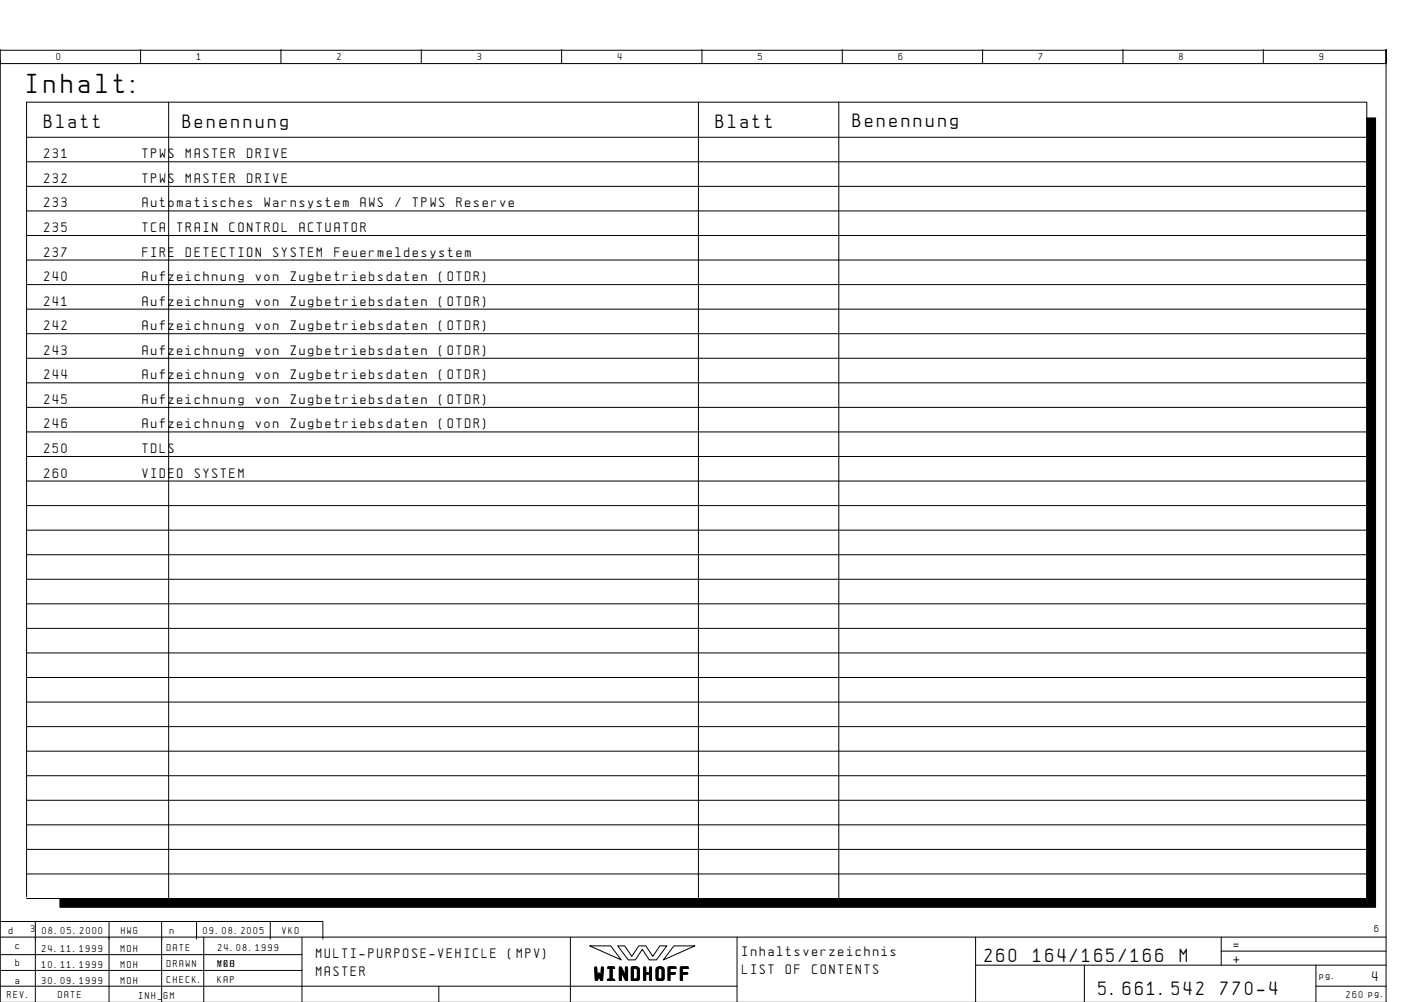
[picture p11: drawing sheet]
<svg xmlns="http://www.w3.org/2000/svg" width="399mm" height="286mm" viewBox="0 0 399 286" stroke-linecap="round" stroke-linejoin="round" font-family="sans-serif">
<defs><g id="words">
<text font-size="6.2" x="7.6" y="26.6">Inhalt:</text>
<g font-size="4.4">
<text x="12.6" y="36.6">Blatt</text>
<text x="52.1" y="36.6">Benennung</text>
<text x="204.1" y="36.6">Blatt</text>
<text x="243.1" y="36.1">Benennung</text>
<text x="280.6" y="274.1">260</text>
<text x="294.5" y="274.1">164/165/166</text>
<text x="336.3" y="274.1">M</text>
<text x="169.5" y="279.3">WINDHOFF</text>
<text x="313.1" y="283.6">5.661.542</text>
<text x="347.9" y="283.6">770-4</text>
</g>
<g font-size="3.1">
<text x="12.6" y="45.1">231</text>
<text x="40.6" y="45.1">TPWS</text>
<text x="53" y="45.1">MASTER</text>
<text x="70.4" y="45.1">DRIVE</text>
<text x="12.6" y="52.1">232</text>
<text x="40.6" y="52.1">TPWS</text>
<text x="53" y="52.1">MASTER</text>
<text x="70.4" y="52.1">DRIVE</text>
<text x="12.6" y="59.1">233</text>
<text x="40.6" y="59.1">Automatisches</text>
<text x="75.4" y="59.1">Warnsystem</text>
<text x="102.8" y="59.1">AWS</text>
<text x="112.7" y="59.1">/</text>
<text x="117.7" y="59.1">TPWS</text>
<text x="130.1" y="59.1">Reserve</text>
<text x="12.6" y="66.1">235</text>
<text x="40.6" y="66.1">TCA</text>
<text x="50.5" y="66.1">TRAIN</text>
<text x="65.5" y="66.1">CONTROL</text>
<text x="85.4" y="66.1">ACTUATOR</text>
<text x="12.6" y="73.1">237</text>
<text x="40.6" y="73.1">FIRE</text>
<text x="53" y="73.1">DETECTION</text>
<text x="77.9" y="73.1">SYSTEM</text>
<text x="95.3" y="73.1">Feuermeldesystem</text>
<text x="12.6" y="80.1">240</text>
<text x="40.6" y="80.1">Aufzeichnung</text>
<text x="72.9" y="80.1">von</text>
<text x="82.9" y="80.1">Zugbetriebsdaten</text>
<text x="125.2" y="80.1">(OTDR)</text>
<text x="12.6" y="87.1">241</text>
<text x="40.6" y="87.1">Aufzeichnung</text>
<text x="72.9" y="87.1">von</text>
<text x="82.9" y="87.1">Zugbetriebsdaten</text>
<text x="125.2" y="87.1">(OTDR)</text>
<text x="12.6" y="94.1">242</text>
<text x="40.6" y="94.1">Aufzeichnung</text>
<text x="72.9" y="94.1">von</text>
<text x="82.9" y="94.1">Zugbetriebsdaten</text>
<text x="125.2" y="94.1">(OTDR)</text>
<text x="12.6" y="101.1">243</text>
<text x="40.6" y="101.1">Aufzeichnung</text>
<text x="72.9" y="101.1">von</text>
<text x="82.9" y="101.1">Zugbetriebsdaten</text>
<text x="125.2" y="101.1">(OTDR)</text>
<text x="12.6" y="108.1">244</text>
<text x="40.6" y="108.1">Aufzeichnung</text>
<text x="72.9" y="108.1">von</text>
<text x="82.9" y="108.1">Zugbetriebsdaten</text>
<text x="125.2" y="108.1">(OTDR)</text>
<text x="12.6" y="115.1">245</text>
<text x="40.6" y="115.1">Aufzeichnung</text>
<text x="72.9" y="115.1">von</text>
<text x="82.9" y="115.1">Zugbetriebsdaten</text>
<text x="125.2" y="115.1">(OTDR)</text>
<text x="12.6" y="122.1">246</text>
<text x="40.6" y="122.1">Aufzeichnung</text>
<text x="72.9" y="122.1">von</text>
<text x="82.9" y="122.1">Zugbetriebsdaten</text>
<text x="125.2" y="122.1">(OTDR)</text>
<text x="12.6" y="129.1">250</text>
<text x="40.6" y="129.1">TDLS</text>
<text x="12.6" y="136.1">260</text>
<text x="40.6" y="136.1">VIDEO</text>
<text x="55.5" y="136.1">SYSTEM</text>
<text x="90.1" y="273.1">MULTI-PURPOSE-VEHICLE</text>
<text x="144.8" y="273.1">(MPV)</text>
<text x="211.6" y="272.6">Inhaltsverzeichnis</text>
<text x="351.6" y="270.6">=</text>
<text x="351.6" y="274.6">+</text>
<text x="90.1" y="278.1">MASTER</text>
<text x="211.6" y="277.6">LIST</text>
<text x="224" y="277.6">OF</text>
<text x="231.5" y="277.6">CONTENTS</text>
<text x="391.1" y="279.6">4</text>
</g>
<g font-size="2.3">
<text x="16.1" y="17.1">0</text>
<text x="56.1" y="17.1">1</text>
<text x="96.1" y="17.1">2</text>
<text x="136.1" y="17.1">3</text>
<text x="176.1" y="17.1">4</text>
<text x="216.1" y="17.1">5</text>
<text x="256.1" y="17.1">6</text>
<text x="296.1" y="17.1">7</text>
<text x="336.1" y="17.1">8</text>
<text x="376.1" y="17.1">9</text>
<text x="2.5" y="266.2">d</text>
<text x="8.8" y="265.6">3</text>
<text x="12" y="266.2">08.05.2000</text>
<text x="34.5" y="266.2">HWG</text>
<text x="48.5" y="266.2">n</text>
<text x="58" y="266.2">09.08.2005</text>
<text x="80.5" y="266.2">VKO</text>
<text x="391.8" y="265.6">6</text>
<text x="4.4" y="270.5">c</text>
<text x="4.4" y="275.5">b</text>
<text x="11.9" y="271.5">24.11.1999</text>
<text x="11.9" y="276">10.11.1999</text>
<text x="34.4" y="271.5">MOH</text>
<text x="34.4" y="276">MOH</text>
<text x="47.6" y="271.1">DATE</text>
<text x="47.6" y="275.6">DRAWN</text>
<text x="62" y="275.6">MOH</text>
<text x="62.1" y="271.1">24.08.1999</text>
<text x="62.1" y="275.6">VKO</text>
<text x="4.4" y="280.5">a</text>
<text x="11.9" y="280.5">30.09.1999</text>
<text x="34.4" y="280.5">MOH</text>
<text x="47.6" y="280.1">CHECK.</text>
<text x="62" y="280.1">KAP</text>
<text x="376.1" y="279.1">pg.</text>
<text x="2.1" y="284.6">REV.</text>
<text x="16.6" y="284.6">DATE</text>
<text x="39.6" y="284.8">INH_GM</text>
<text x="383.7" y="284.6">260 pg.</text>
</g>
</g></defs>
<g fill="none" stroke="#000" stroke-width=".29">
<path d="M.1 14.1v4h395v-4v271.6M.1 17.1v250M.1 14.3h395M40.1 14.1v4M80.1 14.1v4M120.1 14.1v4M160.1 14.1v4M200.1 14.1v4M240.1 14.1v4M280.1 14.1v4M320.1 14.1v4M360.1 14.1v4"/>
<path d="M7.6 39.1h382M48.1 29.1v227M199.1 29.1v227M239.1 29.1v227M7.6 46.1h382M7.6 53.1h382M7.6 60.1h382M7.6 67.1h382M7.6 74.1h382M7.6 81.1h382M7.6 88.1h382M7.6 95.1h382"/>
<path d="M7.6 102.1h382M7.6 109.1h382M7.6 116.1h382M7.6 123.1h382M7.6 130.1h382M7.6 137.1h382M7.6 144.1h382M7.6 151.1h382M7.6 158.1h382M7.6 165.1h382M7.6 172.1h382M7.6 179.1h382"/>
<path d="M7.6 186.1h382M7.6 193.1h382M7.6 200.1h382M7.6 207.1h382M7.6 214.1h382M7.6 221.1h382M7.6 228.1h382M7.6 235.1h382M7.6 256.1h382M7.6 242.1h382M7.6 249.1h382M389.6 255.6v-226.5h-382v226.5"/>
<path d="M.1 262.7h46v5M10.1 262.7v22.9M31.1 262.7v22.9M46 262.7h46v5M46.1 267.1v18.6M56 262.7v5M58.1 267.1v18.6M77 262.7v5M86.1 272.1h-86M86.1 276.6h-86M86.1 267.1v18.6M162.6 267.1v18.6"/>
<path d="M168.1 269.6h6l3 4zM176.1 269.6h2l2 3 2-3h2l2 3 2-3h2l-3 4h-2l-2-3-2 3h-2zM192.1 269.6h6l-9 4zM210.1 267.1v18.6M278.1 275.1h117M278.1 267.1v18.6M309.1 275.1v10.6M348.1 271.1h47M348.1 267.1v8M375.1 275.1v10.6M395.1 267.1h-395v18.6M125.1 281.1v4.6"/>
<path d="M210.1 281.1h-210M375.1 281.1h20"/>
</g>
<path d="M389.6 33.6h2.5v222.5h-2.5zM17.1 256.1h375v2.5h-375z" fill="#000" stroke="#000" stroke-width=".29"/>
<use href="#words"/>
</svg>
